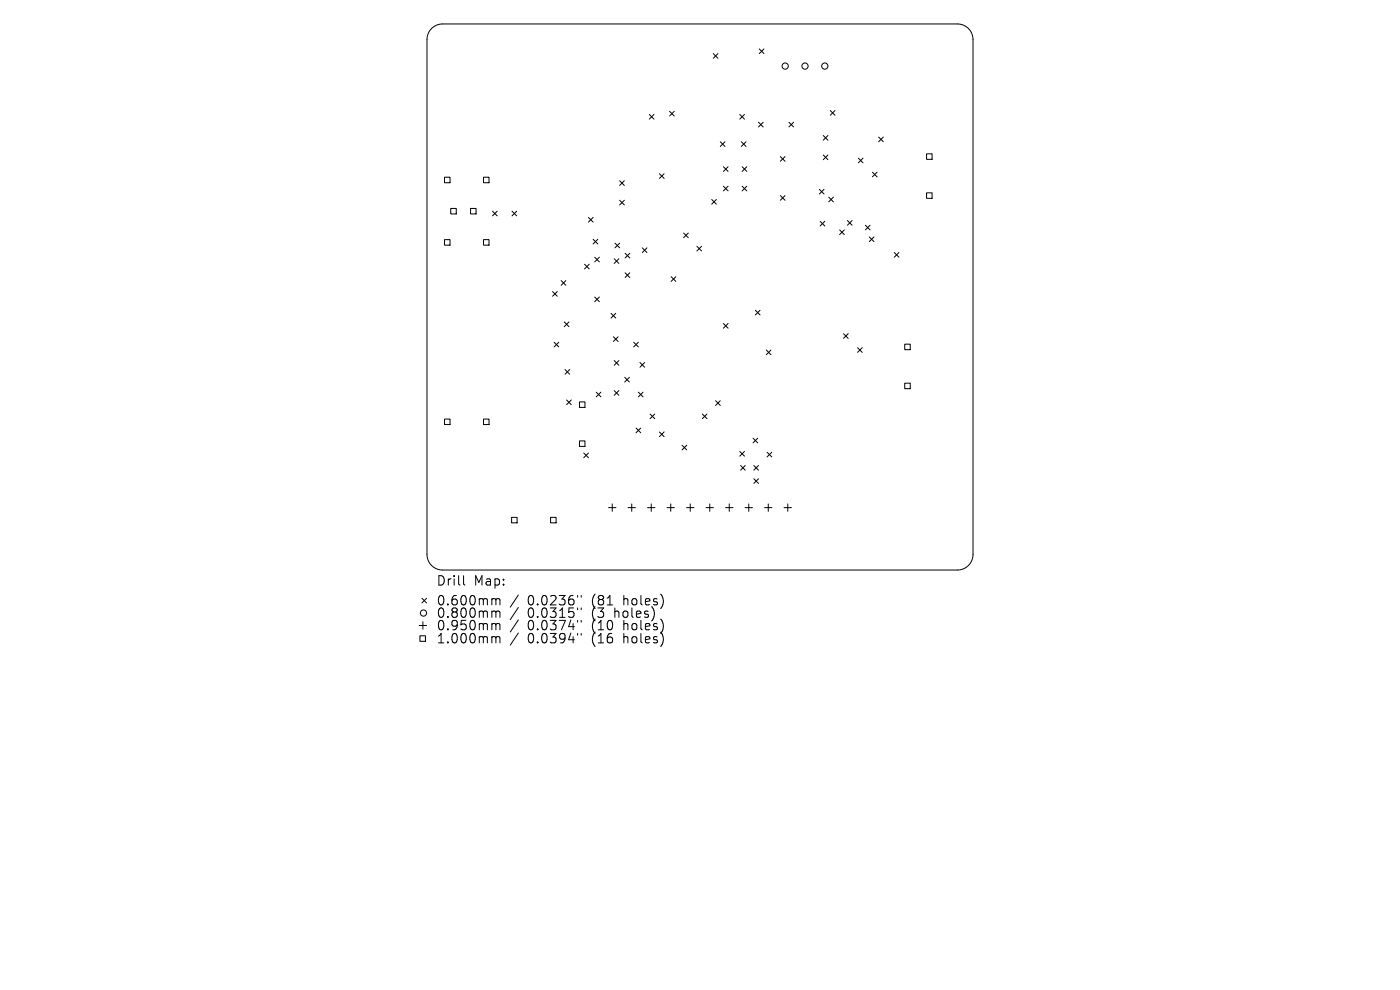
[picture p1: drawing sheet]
<svg xmlns="http://www.w3.org/2000/svg" width="297mm" height="210mm" viewBox="0 0 297 210" stroke-linecap="round" stroke-linejoin="round" font-family="sans-serif">
<defs><g id="words">
<g font-size="2.8">
<text x="92.5" y="124.5">Drill</text>
<text x="100.5" y="124.5">Map:</text>
<text x="92.5" y="128.7">0.600mm</text>
<text x="92.5" y="131.3">0.800mm</text>
<text x="111.9" y="128.7">0.0236&quot;</text>
<text x="111.9" y="131.3">0.0315&quot;</text>
<text x="125.7" y="128.7">(81</text>
<text x="125.7" y="131.3">(3</text>
<text x="130.6" y="131.3">holes)</text>
<text x="132.5" y="128.7">holes)</text>
<text x="92.5" y="134">0.950mm</text>
<text x="92.5" y="136.8">1.000mm</text>
<text x="111.9" y="134">0.0374&quot;</text>
<text x="111.9" y="136.8">0.0394&quot;</text>
<text x="125.7" y="134">(10</text>
<text x="125.7" y="136.8">(16</text>
<text x="132.5" y="134">holes)</text>
<text x="132.5" y="136.8">holes)</text>
</g>
</g></defs>
<g fill="none" stroke="#000" stroke-width=".21">
<path d="M91.6 6.1a3.3 3.3 0 0 1 2.3-1h109.2a3.3 3.3 0 0 1 3.3 3.3v109.2a3.3 3.3 0 0 1-3.3 3.3h-109.2a3.3 3.3 0 0 1-3.3-3.3v-109.2a3.3 3.3 0 0 1 1-2.3zM151.3 11.4l1 1M152.3 11.4l-1 1M161.1 10.4l1 1M162.1 10.4l-1 1M94.3 37.6h1.2v1.2h-1.2zM102.6 37.6h1.1v1.2h-1.1zM131.5 38.3l.9 1M132.4 38.3l-.9 1M137.7 24.3l1 1M138.7 24.3l-1 1M139.9 36.9l1 .9"/>
<path d="M140.9 36.9l-1 .9M142 23.6l1 1M143 23.6l-1 1M152.8 30.1l1 1M153.5 35.4l1 1M153.5 39.5l1 1M153.8 30.1l-1 1M154.5 35.4l-1 1M154.5 39.5l-1 1M156.9 24.3l1 1M157.3 30.1l1 1M157.4 35.4l1 1"/>
<path d="M157.4 39.5l1 1M157.9 24.3l-1 1M158.3 30.1l-1 1M158.4 35.4l-1 1M158.4 39.5l-1 1M160.9 25.9l1 1M161.9 25.9l-1 1M165.5 33.2l1 1M166.5 33.2l-1 1M167.4 25.9l1 1M168.4 25.9l-1 1M174.6 28.7l1 1"/>
<path d="M174.6 32.9l1 1M175.6 28.7l-1 1M175.6 32.9l-1 1M176.1 23.5l1 .9M177.1 23.5l-1 .9M182.1 33.5l1 1M183.1 33.5l-1 1M185.1 36.5l1 1M186.1 36.5l-1 1M186.4 29.1l1 1M187.4 29.1l-1 1M196.6 32.6h1.1v1.2h-1.1z"/>
<path d="M94.3 50.8h1.2v1.2h-1.2zM95.6 44.2h1.2v1.2h-1.2zM99.8 44.2h1.2v1.2h-1.2zM102.6 50.8h1.1v1.2h-1.1zM104.5 44.8l1 1M105.5 44.8l-1 1M108.6 44.8l1 1M109.6 44.8l-1 1M119 59.5l1 1M120 59.5l-1 1M124 56.1l1 .9M124.8 46.1l1 1"/>
<path d="M125 56.1l-1 .9M125.8 46.1l-1 1M125.8 50.8l1 .9M126.2 54.6l1 1M126.8 50.8l-1 .9M127.2 54.6l-1 1M130.3 54.9l1 1M130.5 51.6l1 1M131.3 54.9l-1 1M131.5 51.6l-1 1M131.5 42.5l.9 1M132.4 42.5l-.9 1"/>
<path d="M132.6 53.7l1 1M132.6 57.9l1 1M133.6 53.7l-1 1M133.6 57.9l-1 1M136.3 52.6l.9 1M137.2 52.6l-.9 1M142.4 58.7l1 1M143.4 58.7l-1 1M145 49.4l1 1M146 49.4l-1 1M147.8 52.2l1 1M148.8 52.2l-1 1"/>
<path d="M151 42.3l1 1M152 42.3l-1 1M165.5 41.5l1 1M166.5 41.5l-1 1M173.8 40.2l1 1M174 47l1 .9M174.8 40.2l-1 1M175 47l-1 .9M175.8 41.8l1 1M176.8 41.8l-1 1M178.1 48.8l1 1M179.1 48.8l-1 1"/>
<path d="M179.8 46.8l1 1M180.8 46.8l-1 1M183.6 47.8l1 1M184.4 50.3l1 1M184.6 47.8l-1 1M185.4 50.3l-1 1M189.7 53.6l1 1M190.7 53.6l-1 1M196.6 40.9h1.1v1.2h-1.1zM117.2 61.8l1 1M117.6 72.6l.9 1M118.2 61.8l-1 1"/>
<path d="M118.5 72.6l-.9 1M119.7 68.3l1 1M119.9 78.4l1 1M120.7 68.3l-1 1M120.9 78.4l-1 1M126.2 63l1 1M127.2 63l-1 1M129.6 66.5l1 1M130.1 71.4l1 1M130.3 76.5l1 1M130.6 66.5l-1 1M131.1 71.4l-1 1"/>
<path d="M131.3 76.5l-1 1M134.4 72.6l1 1M135.4 72.6l-1 1M135.8 76.9l1 1M136.8 76.9l-1 1M153.5 68.6l1 1M154.5 68.6l-1 1M160.3 65.8l.9 1M161.2 65.8l-.9 1M162.6 74.3l1 .9M163.6 74.3l-1 .9M179 70.8l.9 1"/>
<path d="M179.9 70.8l-.9 1M181.9 73.8l1 1M182.9 73.8l-1 1M191.9 73h1.2v1.2h-1.2zM94.3 88.9h1.2v1.2h-1.2zM102.6 88.9h1.1v1.2h-1.1zM120.2 84.8l1 1M121.2 84.8l-1 1M122.9 85.3h1.2v1.1h-1.2zM122.9 93.5h1.2v1.2h-1.2zM123.8 96.1l1 1M124.8 96.1l-1 1"/>
<path d="M126.5 83.2l1 1M127.5 83.2l-1 1M130.3 82.9l1 1M131.3 82.9l-1 1M132.5 80l1 1M133.5 80l-1 1M134.9 90.8l1 1M135.4 83.2l1 1M135.9 90.8l-1 1M136.4 83.2l-1 1M137.9 87.8l1 1M138.9 87.8l-1 1"/>
<path d="M139.9 91.6l1 1M140.9 91.6l-1 1M144.7 94.4l1 1M145.7 94.4l-1 1M149 87.8l1 1M150 87.8l-1 1M151.8 85l1 1M152.8 85l-1 1M156.9 95.8l1 1M157.1 98.7l1 1M157.9 95.8l-1 1M158.1 98.7l-1 1"/>
<path d="M159.8 93l.9 .9M159.9 98.7l1 1M160.7 93l-.9 .9M160.9 98.7l-1 1M162.7 95.9l1 1M163.7 95.9l-1 1M191.9 81.3h1.2v1.2h-1.2zM108.5 109.7h1.2v1.2h-1.2zM116.8 109.7h1.2v1.2h-1.2zM129.1 107.7h1.6M129.9 106.9v1.6M133.2 107.7h1.6"/>
<path d="M134 106.9v1.6M137.4 107.7h1.5M138.2 106.9v1.6M141.5 107.7h1.6M142.3 106.9v1.6M145.6 107.7h1.6M146.4 106.9v1.6M149.8 107.7h1.6M150.6 106.9v1.6M153.9 107.7h1.6M154.7 106.9v1.6M158.1 107.7h1.5"/>
<path d="M158.8 106.9v1.6M159.9 101.6l1 1M160.9 101.6l-1 1M162.2 107.7h1.6M163 106.9v1.6M166.3 107.7h1.6M167.1 106.9v1.6M88.9 132.7h1.6M89.1 134.9h1.2v1.1h-1.2zM89.5 126.9l1 1M89.7 131.9v1.6M90.5 126.9l-1 1"/>
<path d="M98.3 122.1v1.7l.3 .3M104.6 127h.3l.3 .3M104.6 129.6l.5 .1 .1 .2M104.6 132.3l.5 .1 .1 .2M104.6 135h.3l.3 .3M105.2 127.3l.3-.3 .5 .1 .1 1.2M105.2 127.3v1M105.2 129.9v1.1M105.2 132.6v1M105.2 135.3v1.1M105.2 129.9l.3-.3 .5 .1 .1 1.3M105.2 132.6l.3-.3 .5 .1 .1 1.2"/>
<path d="M105.2 135.3l.3-.3 .5 .1 .1 1.3M110 126.2l-1.8 2.6M110 128.9l-1.8 2.5M110 131.5l-1.8 2.6M110 134.3l-1.8 2.5M122.5 126.3v.4M122.5 129v.3M122.5 131.6v.4M122.5 134.4v.4M123.3 126.3v.4M123.3 129v.3M123.3 131.6v.4"/>
<path d="M123.3 134.4v.4"/>
<circle cx="166.6" cy="14" r=".66"/>
<circle cx="170.8" cy="14" r=".66"/>
<circle cx="175" cy="14" r=".66"/>
<circle cx="89.8" cy="130" r=".66"/>
</g>
<use href="#words"/>
</svg>
